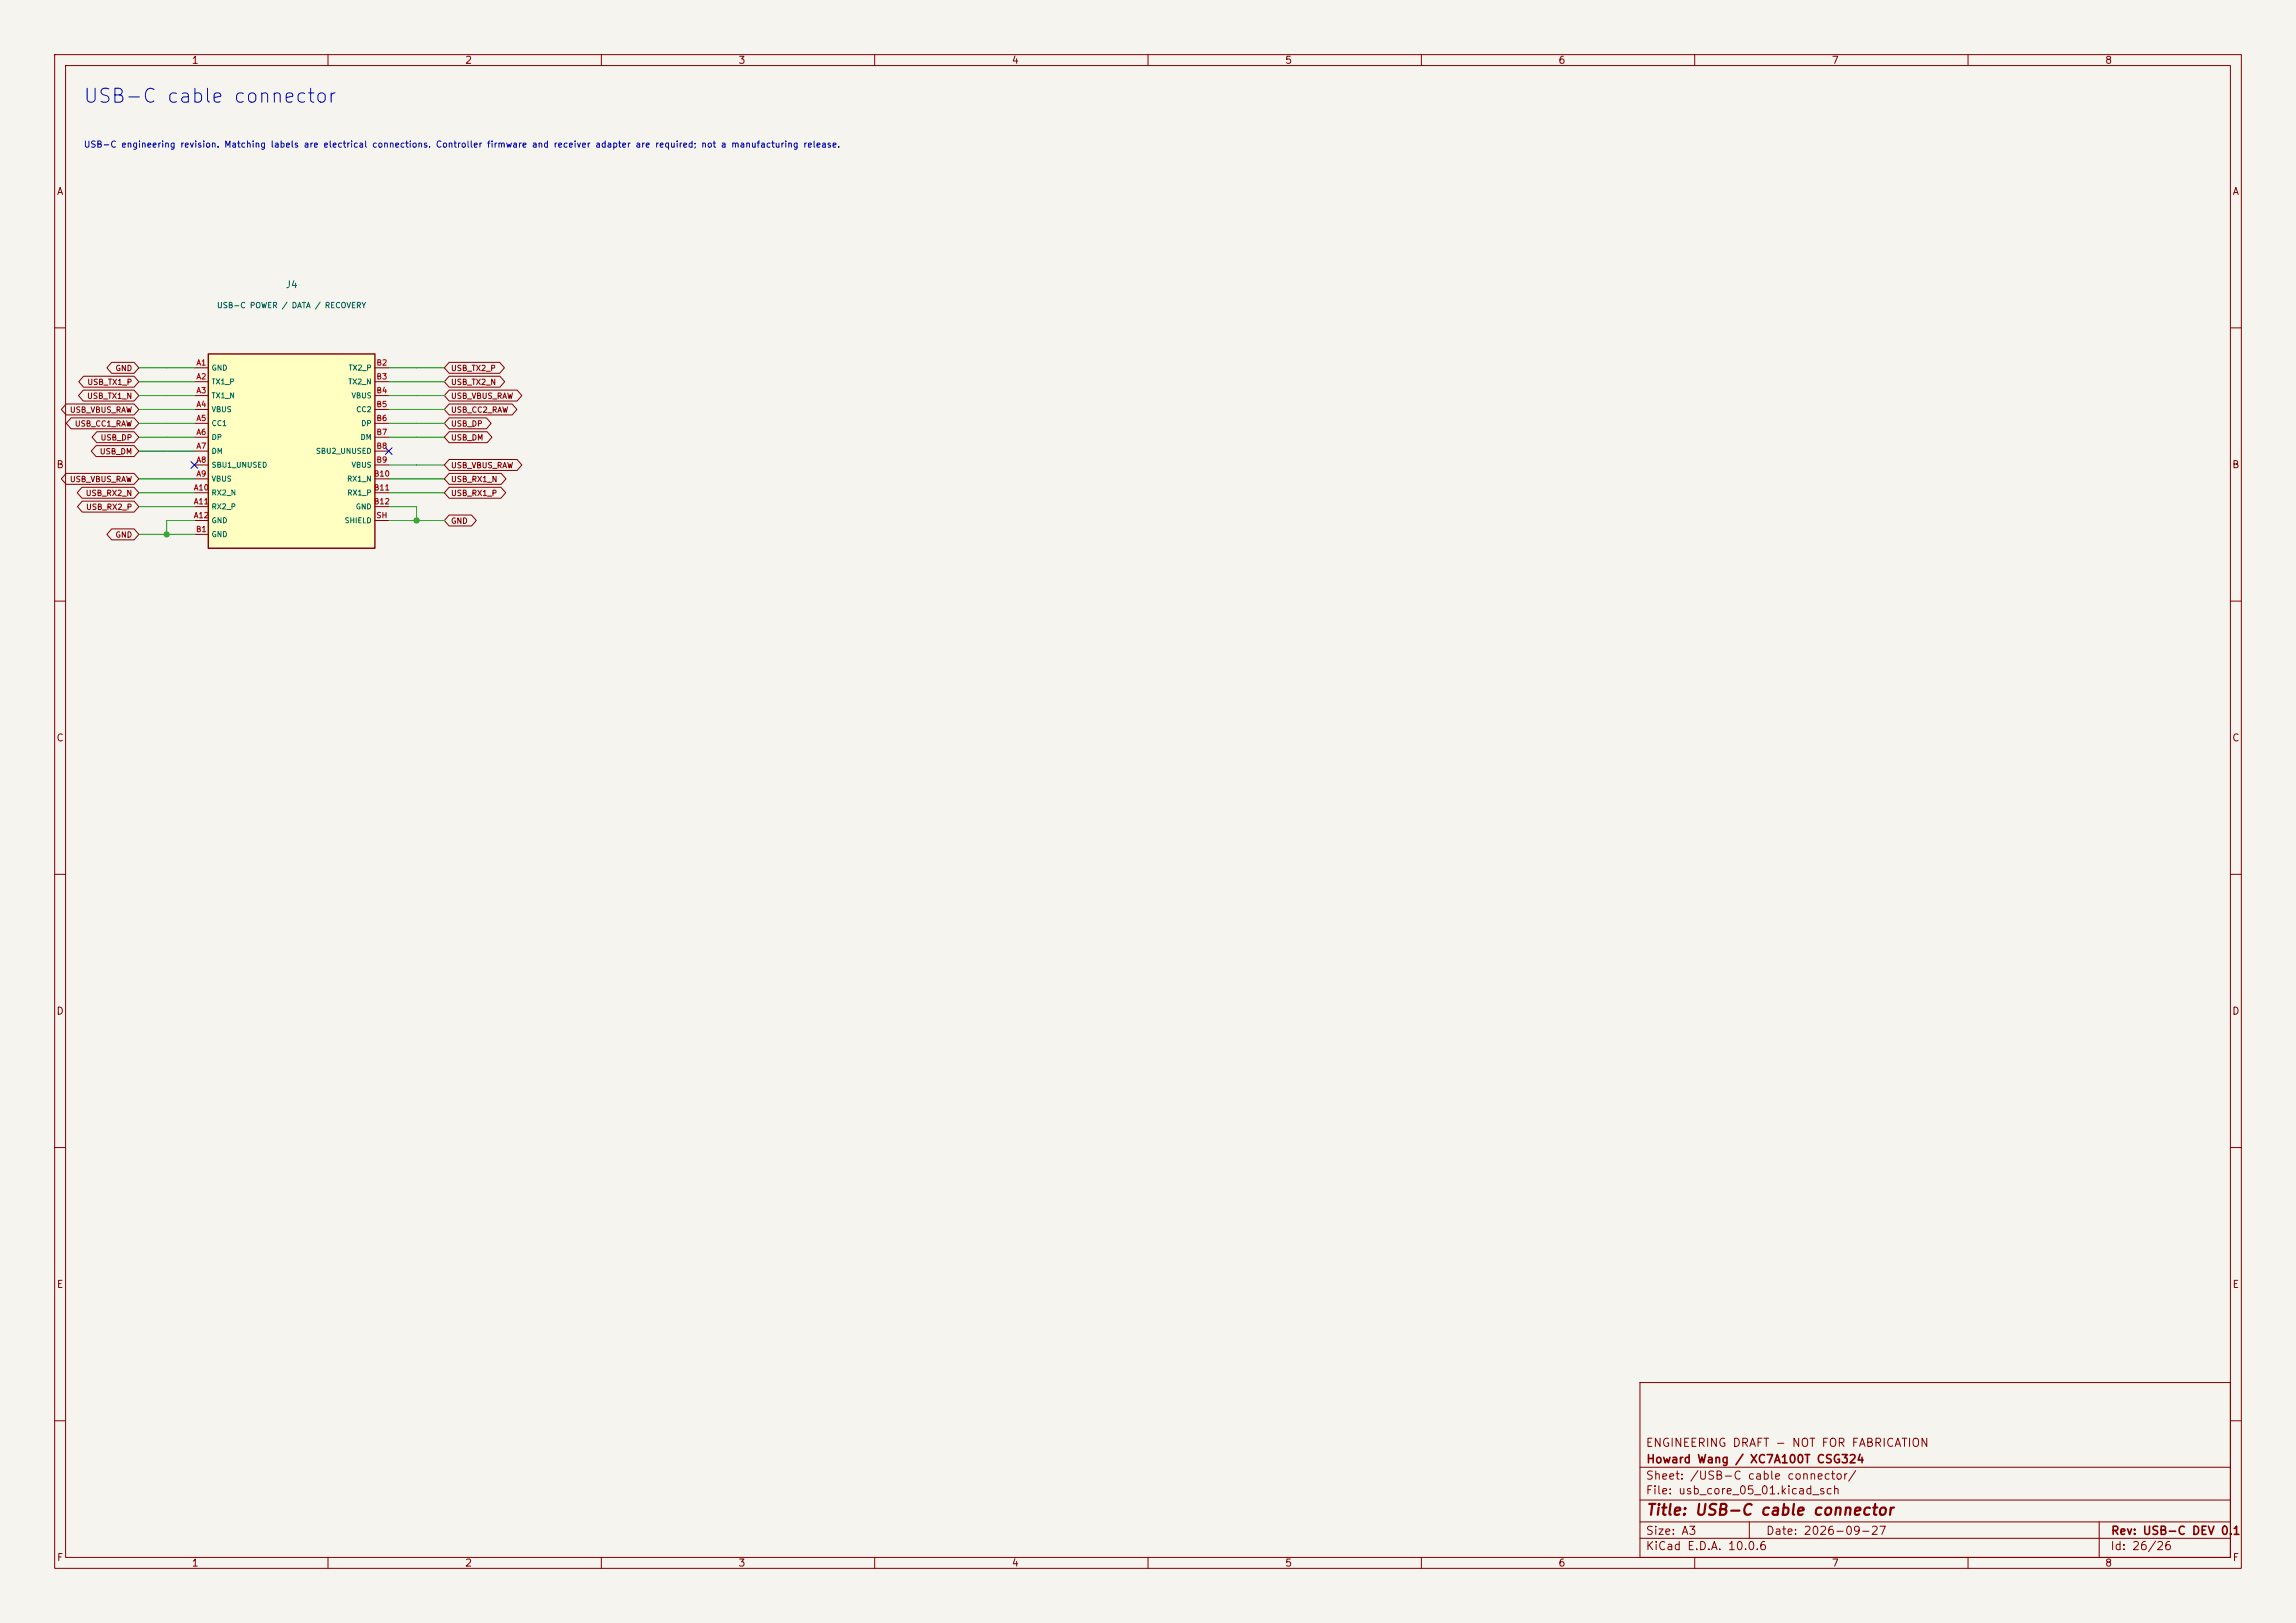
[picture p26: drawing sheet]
<svg xmlns="http://www.w3.org/2000/svg" width="420mm" height="297mm" viewBox="0 0 420 297" stroke-linecap="round" stroke-linejoin="round" font-family="sans-serif">
<defs><g id="words">
<text font-size="2.5" fill="#0000c2" x="15.1" y="19.5">USB-C cable connector</text>
<text font-size="2" fill="#840000" x="301" y="277.8">Title: USB-C cable connector</text>
<g font-size="1.5" fill="#840000">
<text x="300.9" y="265.1">ENGINEERING DRAFT - NOT FOR FABRICATION</text>
<text x="301" y="268.1">Howard Wang / XC7A100T CSG324</text>
<text x="300.9" y="273.8">File: usb_core_05_01.kicad_sch</text>
<text x="300.9" y="271.1">Sheet: /USB-C cable connector/</text>
<text x="300.9" y="281.2">Size: A3</text>
<text x="322.9" y="281.2">Date: 2026-09-27</text>
<text x="386" y="281.2">Rev: USB-C DEV 0.1</text>
<text x="300.9" y="284">KiCad E.D.A. 10.0.6</text>
<text x="385.9" y="284">Id: 26/26</text>
</g>
<g font-size="1.3" fill="#840000">
<text x="35" y="12">1</text>
<text x="85" y="12">2</text>
<text x="135" y="12">3</text>
<text x="185" y="12">4</text>
<text x="235" y="12">5</text>
<text x="285" y="12">6</text>
<text x="335" y="12">7</text>
<text x="385" y="12">8</text>
<text x="10.3" y="36">A</text>
<text x="408.3" y="36">A</text>
<text x="10.2" y="86">B</text>
<text x="408.2" y="86">B</text>
<text x="10.2" y="136">C</text>
<text x="408.2" y="136">C</text>
<text x="10.2" y="186">D</text>
<text x="408.2" y="186">D</text>
<text x="10.3" y="236">E</text>
<text x="408.3" y="236">E</text>
<text x="10.3" y="286">F</text>
<text x="35" y="287">1</text>
<text x="85" y="287">2</text>
<text x="135" y="287">3</text>
<text x="185" y="287">4</text>
<text x="235" y="287">5</text>
<text x="285" y="287">6</text>
<text x="335" y="287">7</text>
<text x="385" y="287">8</text>
<text x="408.3" y="286">F</text>
</g>
<text font-size="1.3" fill="#006464" x="52.1" y="53">J4</text>
<text font-size="1.1" fill="#0000c2" x="15.2" y="27.3">USB-C engineering revision. Matching labels are electrical connections. Controller firmware and receiver adapter are required; not a manufacturing release.</text>
<g font-size="1" fill="#006464">
<text x="39.6" y="56.6">USB-C POWER / DATA / RECOVERY</text>
<text x="38.6" y="68">GND</text>
<text x="38.6" y="70.6">TX1_P</text>
<text x="63.6" y="70.6">TX2_N</text>
<text x="63.7" y="68">TX2_P</text>
<text x="38.6" y="73.1">TX1_N</text>
<text x="38.6" y="75.6">VBUS</text>
<text x="64.2" y="73.1">VBUS</text>
<text x="65.1" y="75.6">CC2</text>
<text x="38.6" y="78.2">CC1</text>
<text x="38.6" y="80.7">DP</text>
<text x="38.6" y="83.3">DM</text>
<text x="57.7" y="83.3">SBU2_UNUSED</text>
<text x="65.8" y="80.7">DM</text>
<text x="66" y="78.2">DP</text>
<text x="38.6" y="85.8">SBU1_UNUSED</text>
<text x="38.6" y="88.3">VBUS</text>
<text x="63.4" y="88.3">RX1_N</text>
<text x="64.2" y="85.8">VBUS</text>
<text x="38.6" y="90.9">RX2_N</text>
<text x="38.6" y="93.4">RX2_P</text>
<text x="38.6" y="96">GND</text>
<text x="62.9" y="96">SHIELD</text>
<text x="63.4" y="90.9">RX1_P</text>
<text x="65" y="93.4">GND</text>
<text x="38.6" y="98.5">GND</text>
</g>
<g font-size="1" fill="#840000">
<text x="15.9" y="70.7">USB_TX1_P</text>
<text x="21" y="68.1">GND</text>
<text x="82.4" y="70.7">USB_TX2_N</text>
<text x="82.4" y="68.1">USB_TX2_P</text>
<text x="12.7" y="75.8">USB_VBUS_RAW</text>
<text x="15.8" y="73.2">USB_TX1_N</text>
<text x="82.4" y="75.8">USB_CC2_RAW</text>
<text x="82.4" y="73.2">USB_VBUS_RAW</text>
<text x="13.6" y="78.3">USB_CC1_RAW</text>
<text x="18.2" y="83.4">USB_DM</text>
<text x="18.3" y="80.8">USB_DP</text>
<text x="82.4" y="80.8">USB_DM</text>
<text x="82.4" y="78.3">USB_DP</text>
<text x="12.7" y="88.5">USB_VBUS_RAW</text>
<text x="82.4" y="88.5">USB_RX1_N</text>
<text x="82.4" y="85.9">USB_VBUS_RAW</text>
<text x="15.6" y="91">USB_RX2_N</text>
<text x="15.6" y="93.5">USB_RX2_P</text>
<text x="82.4" y="91">USB_RX1_P</text>
<text x="21" y="98.6">GND</text>
<text x="82.4" y="96.1">GND</text>
</g>
<g font-size="1" fill="#a90000">
<text x="35.8" y="67.1">A1</text>
<text x="35.8" y="69.7">A2</text>
<text x="68.8" y="67.1">B2</text>
<text x="68.8" y="69.7">B3</text>
<text x="35.8" y="72.2">A3</text>
<text x="35.8" y="74.7">A4</text>
<text x="35.8" y="77.3">A5</text>
<text x="68.8" y="72.2">B4</text>
<text x="68.8" y="74.7">B5</text>
<text x="68.8" y="77.3">B6</text>
<text x="35.8" y="79.8">A6</text>
<text x="35.8" y="82.4">A7</text>
<text x="68.8" y="79.8">B7</text>
<text x="68.8" y="82.4">B8</text>
<text x="35.3" y="90">A10</text>
<text x="35.8" y="84.9">A8</text>
<text x="35.8" y="87.4">A9</text>
<text x="68.3" y="87.4">B10</text>
<text x="68.3" y="90">B11</text>
<text x="68.8" y="84.9">B9</text>
<text x="35.3" y="92.5">A11</text>
<text x="35.3" y="95.1">A12</text>
<text x="68.3" y="92.5">B12</text>
<text x="68.8" y="95.1">SH</text>
<text x="35.8" y="97.6">B1</text>
</g>
</g></defs>
<path d="M0 0h420v297h-420z" fill="#f5f4ef" stroke="#f5f4ef" stroke-width=".18"/>
<g fill="none" stroke="#840000" stroke-width=".18">
<path d="M10 10h400v277h-400zM12 12h396v273h-396zM60 10v2M110 10v2M160 10v2M210 10v2M260 10v2M310 10v2M360 10v2M10 60h2M408 60h2M10 110h2"/>
<path d="M408 110h2M10 160h2M408 160h2M10 210h2M408 210h2M300 253h108v32h-108zM10 260h2M300 278.5h108M300 274.5h108M300 268.5h108M320 278.5v3M384 278.5v6.5"/>
<path d="M408 260h2M60 285v2M110 285v2M160 285v2M210 285v2M260 285v2M300 281.5h108M310 285v2M360 285v2"/>
</g>
<path d="M38.1 64.8h30.5v35.5h-30.5z" fill="#ffffc2"/>
<path d="M38.1 64.8h30.5v35.5h-30.5z" fill="none" stroke="#840000" stroke-width=".25"/>
<g fill="none" stroke="#840000" stroke-width=".18">
<path d="M12.1 73.9h12.4l.9 1-.9 1h-12.4l-.9-1zM13 76.5h11.5l.9 1-.9 1h-11.5l-.9-1zM15.2 71.4h9.3l.9 1-.9 1h-9.3l-.8-1zM15.3 68.8h9.2l.9 1.1-.9 1h-9.2l-.9-1zM17.7 79h6.8l.9 1-.9 1h-6.8l-.9-1zM20.4 66.3h4.1l.9 1-.9 1h-4.1l-.8-1zM35.6 67.3h2.5M35.6 69.9h2.5M35.6 72.4h2.5M35.6 74.9h2.5M35.6 77.5h2.5M68.6 67.3h2.5"/>
<path d="M68.6 69.9h2.5M68.6 72.4h2.5M68.6 74.9h2.5M68.6 77.5h2.5M82.2 79h6.9l.9 1-.9 1h-6.9l-.9-1zM82.2 76.5h6.8l.8 1-.8 1h-6.8l-.9-1zM82.2 73.9h11.5l.9 1-.9 1h-11.5l-.9-1zM82.2 71.4h12.4l.9 1-.9 1h-12.4l-.9-1zM82.2 68.8h9.2l.9 1.1-.9 1h-9.2l-.9-1zM82.2 66.3h9.2l.9 1-.9 1h-9.2l-.9-1zM12.1 86.6h12.4l.9 1-.9 1h-12.4l-.9-1zM15 89.2h9.5l.9 1-.9 1h-9.5l-.9-1z"/>
<path d="M15 91.7h9.5l.9 1-.9 1h-9.5l-.8-1zM17.6 81.5h6.9l.9 1.1-.9 1h-6.9l-.9-1zM20.4 96.8h4.1l.9 1-.9 1h-4.1l-.8-1zM35.6 80h2.5M35.6 82.6h2.5M35.6 85.1h2.5M35.6 87.6h2.5M35.6 90.2h2.5M35.6 92.7h2.5M35.6 95.3h2.5M35.6 97.8h2.5M68.6 80h2.5"/>
<path d="M68.6 82.6h2.5M68.6 85.1h2.5M68.6 87.6h2.5M68.6 90.2h2.5M68.6 92.7h2.5M68.6 95.3h2.5M82.2 94.2h4.1l.8 1.1-.8 1h-4.1l-.9-1zM82.2 89.2h9.4l.9 1-.9 1h-9.4l-.9-1zM82.2 86.6h9.5l.9 1-.9 1h-9.5l-.9-1zM82.2 84.1h12.4l.9 1-.9 1h-12.4l-.9-1z"/>
</g>
<g fill="none" stroke="#009600" stroke-width=".18">
<path d="M25.4 67.3h10.2M25.4 74.9h10.2M25.4 77.5h10.2M25.4 72.4h10.2M25.4 69.9h10.2M71.1 67.3h10.2M71.1 74.9h10.2M71.1 77.5h10.2M71.1 72.4h10.2M71.1 69.9h10.2M25.4 92.7h10.2M25.4 80h10.2"/>
<path d="M25.4 82.6h10.2M25.4 87.6h10.2M25.4 90.2h10.2M25.4 97.8h10.2M35.6 95.3h-5.1v2.5M71.1 92.7h5.1v2.6M71.1 80h10.2M71.1 87.6h10.2M71.1 85.1h10.2M71.1 95.3h10.2M71.1 90.2h10.2"/>
</g>
<path d="M35 84.5l1.2 1.2M36.2 84.5l-1.2 1.2M70.5 81.9l1.2 1.3M71.7 81.9l-1.2 1.3" fill="none" stroke="#000084" stroke-width=".18"/>
<g fill="#009600" stroke="#009600" stroke-width=".18">
<circle cx="30.5" cy="97.8" r=".46"/>
<circle cx="76.2" cy="95.3" r=".46"/>
</g>
<use href="#words"/>
</svg>
